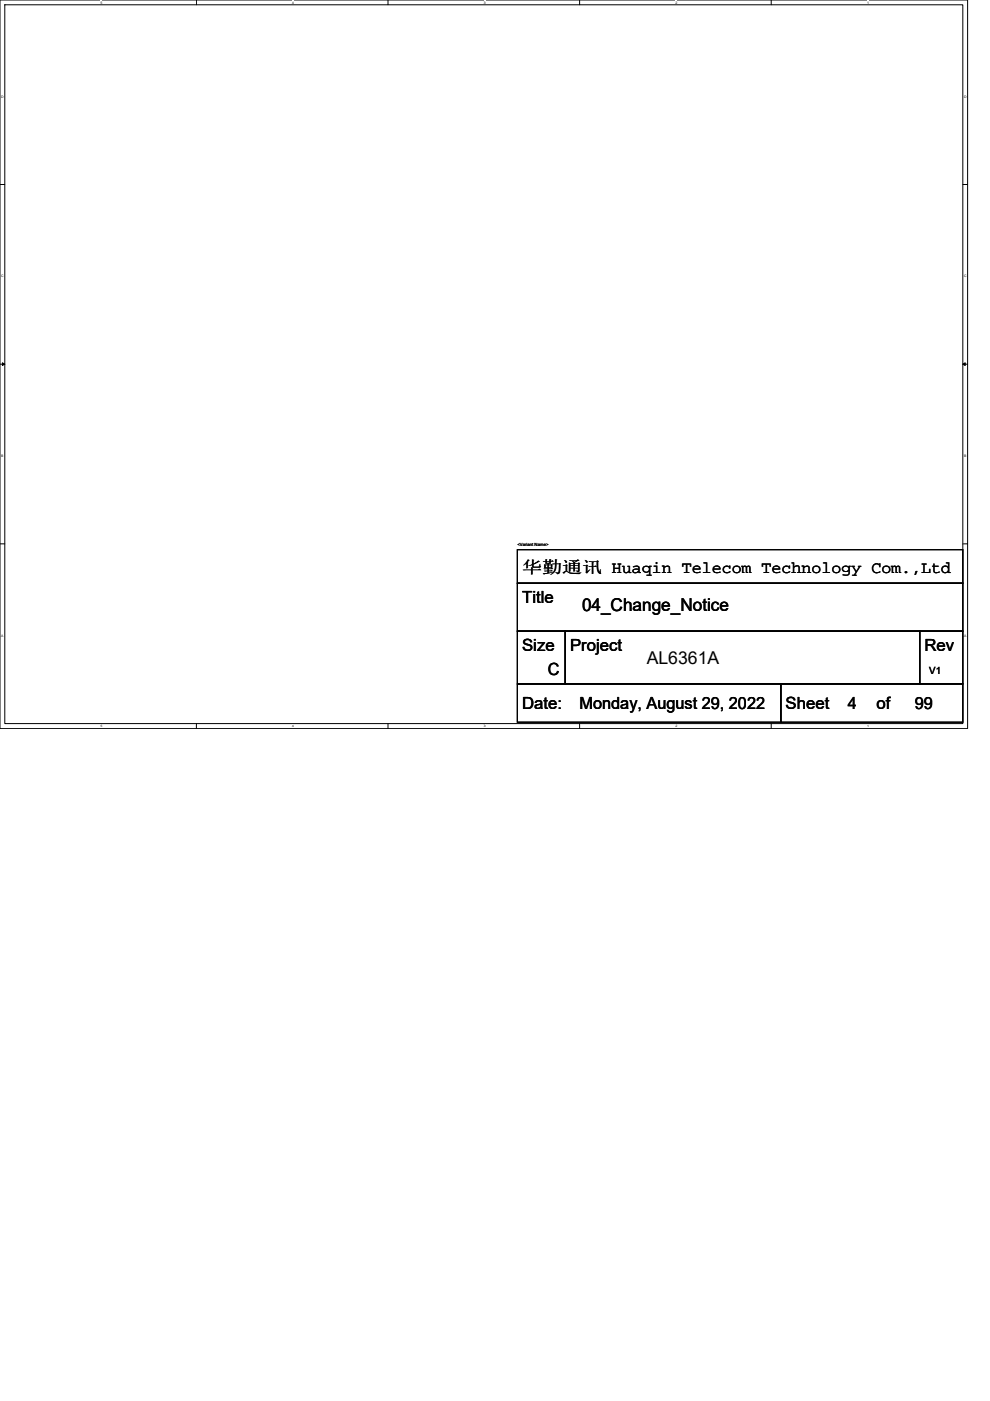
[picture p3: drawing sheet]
<svg xmlns="http://www.w3.org/2000/svg" width="210mm" height="297mm" viewBox="0 0 210 297" stroke-linecap="round" stroke-linejoin="round" font-family="sans-serif">
<defs><g id="words">
<g font-size="3.7">
<text x="123.4" y="129.5">04_Change_Notice</text>
<text x="137.2" y="140.7">AL6361A</text>
</g>
<g font-size="3.6">
<text x="110.7" y="121.4">华勤通讯 Huaqin Telecom Technology Com.,Ltd</text>
<text x="110.7" y="127.9">Title</text>
<text x="110.7" y="138">Size</text>
<text x="116.2" y="143.1">C</text>
<text x="120.9" y="138">Project</text>
<text x="196.1" y="138">Rev</text>
<text x="110.7" y="150.2">Date:</text>
<text x="122.9" y="150.2">Monday, August 29, 2022</text>
<text x="166.6" y="150.2">Sheet</text>
<text x="179.8" y="150.2">4</text>
<text x="185.9" y="150.2">of</text>
<text x="194.1" y="150.2">99</text>
</g>
<text font-size="2.1" x="197.1" y="142.8">V1</text>
<text font-size=".9" x="109.7" y="115.8">&lt;Variant Name&gt;</text>
<g font-size=".7">
<text x="21.3" y=".8">5</text>
<text x="62" y=".8">4</text>
<text x="102.6" y=".8">3</text>
<text x="143.3" y=".8">2</text>
<text x="183.9" y=".8">1</text>
<text x=".3" y="20.7">D</text>
<text x="204.5" y="20.7">D</text>
<text x=".3" y="58.8">C</text>
<text x="204.5" y="58.8">C</text>
<text x=".3" y="96.9">B</text>
<text x="204.5" y="96.9">B</text>
<text x=".3" y="135">A</text>
<text x="204.5" y="135">A</text>
<text x="21.3" y="154.2">5</text>
<text x="62" y="154.2">4</text>
<text x="102.6" y="154.2">3</text>
<text x="143.3" y="154.2">2</text>
<text x="183.9" y="154.2">1</text>
</g>
</g></defs>
<path d="M0 0h205.2v154.4h-205.2zM1 1h203.2v152.4h-203.2z" fill="none" stroke="#000" stroke-width=".21"/>
<g fill="#fff">
<path d="M21.3 .1h.4v.8h-.4z"/>
<path d="M21.3 153.5h.4v.8h-.4z"/>
</g>
<path d="M41.7 0v1M41.7 153.4v1" fill="none" stroke="#000" stroke-width=".21"/>
<g fill="#fff">
<path d="M62 .1h.4v.8h-.4z"/>
<path d="M62 153.5h.4v.8h-.4z"/>
</g>
<path d="M82.3 0v1M82.3 153.4v1" fill="none" stroke="#000" stroke-width=".21"/>
<g fill="#fff">
<path d="M102.6 .1h.4v.8h-.4z"/>
<path d="M102.6 153.5h.4v.8h-.4z"/>
</g>
<path d="M122.9 0v1M122.9 153.4v1" fill="none" stroke="#000" stroke-width=".21"/>
<g fill="#fff">
<path d="M143.3 .1h.3v.8h-.3z"/>
<path d="M143.3 153.5h.3v.8h-.3z"/>
</g>
<path d="M163.6 0v1M163.6 153.4v1" fill="none" stroke="#000" stroke-width=".21"/>
<g fill="#fff">
<path d="M183.9 .1h.4v.8h-.4z"/>
<path d="M183.9 153.5h.4v.8h-.4z"/>
<path d="M.3 20.1h.5v.8h-.5z"/>
<path d="M204.5 20.1h.5v.8h-.5z"/>
<path d="M.3 58.2h.5v.8h-.5z"/>
<path d="M204.5 58.2h.5v.8h-.5z"/>
</g>
<path d="M0 39.1h1M204.2 39.1h1" fill="none" stroke="#000" stroke-width=".21"/>
<g fill="#fff">
<path d="M.3 96.3h.4v.8h-.4z"/>
<path d="M204.5 96.3h.4v.8h-.4z"/>
</g>
<path d="M0 77.2h1M204.2 77.2h1" fill="none" stroke="#000" stroke-width=".21"/>
<path d="M.5 76.9l.5 .3-.5 .3zM204.2 77.2l.5-.3v.6z" fill="#000" stroke="#000" stroke-width=".21"/>
<g fill="#fff">
<path d="M.3 134.4h.4v.8h-.4z"/>
<path d="M204.5 134.4h.4v.8h-.4z"/>
</g>
<path d="M0 115.3h1M109.7 116.5h94.5v7.2h-94.5zM204.2 115.3h1M109.7 123.7h94.5v10.1h-94.5zM109.7 133.8h10.2v11.2h-10.2zM119.9 133.8h75.2v11.2h-75.2zM195.1 133.8h9.1v11.2h-9.1zM109.7 145h55.9v8.1h-55.9zM165.6 145h38.6v8.1h-38.6z" fill="none" stroke="#000" stroke-width=".21"/>
<use href="#words"/>
</svg>
